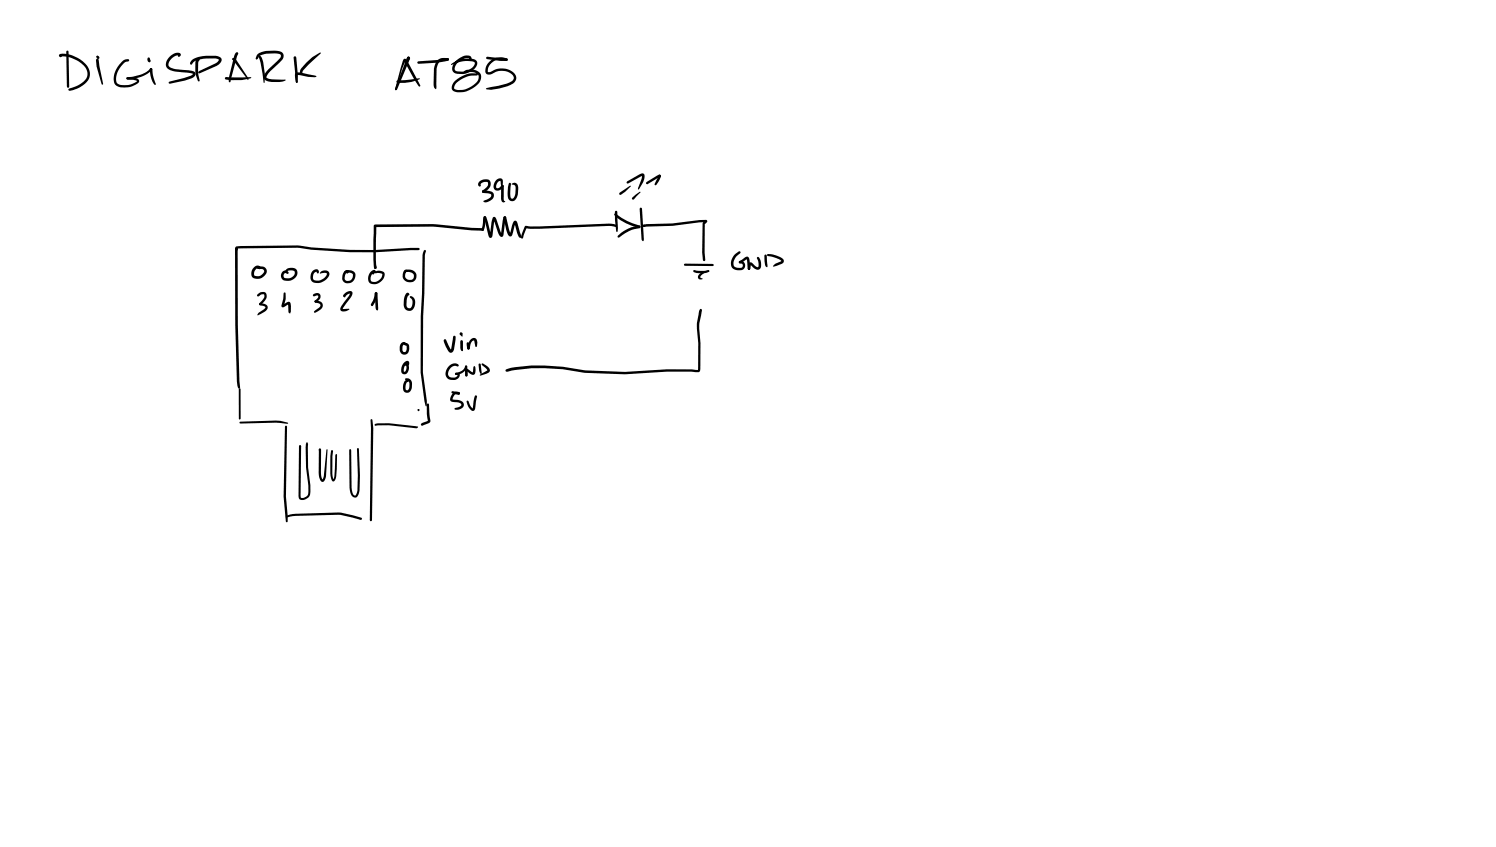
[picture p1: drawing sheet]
<svg xmlns="http://www.w3.org/2000/svg" width="449mm" height="254mm" viewBox="0 0 449 254" stroke-linecap="round" stroke-linejoin="round" font-family="sans-serif">
<g fill="#000">
<path d="M17.8 16.4l.1-.1a3.9 3.9 0 0 1 3.1 .1 7.8 7.8 0 0 1 5.9 4.9l.1 .6a3.9 3.9 0 0 1-2.3 3.8l-1.6 .9-2 .6-.5-.1-.1-.2 .3-.4a7.4 7.4 0 0 0 5.3-3.5l.1-1.1a5 5 0 0 0-3.2-3.8l-2.2-.9-2.5-.3 .1-.4 .1 .3-.4 .4-.4-.3zM20 15.3l.2-.1 .4 .3 .2 10.5-.4 .3-.3-.5zM29 16.8l.3-.1a.54 .54 0 0 1 .4 .5 .54 .54 0 0 1-.3 .5l-.4-.4h.2l-.2-.1zM29 16.8h.4v.5l-.4-.1zM28.9 17.7l.3-.1 .4 .4 1.3 7.2-.2 .2-.2-.1-1.5-5.4zM36.5 18.6l1-.7 1.2-.1v.5l-1.1 .3a6.5 6.5 0 0 0-2.7 6l.4 .5a5.9 5.9 0 0 0 5.7-.7l-.1-.2-.8-.2-1.8-.1-.4-.4 .4-.4 2.6 .3a.86 .86 0 0 1 .8 .7 .86 .86 0 0 1-.5 1 5.5 5.5 0 0 1-6.6 .4l-.3-.5a6.2 6.2 0 0 1 2.2-6.4zM44.4 17.3h.5l.3 .9-.1 .4-.3 .1-.4-.2-.2-.6zM50.8 17.1l1-.8 1.3-.5a.71 .71 0 0 1 1 .2 .71 .71 0 0 1-.3 1h-.4l.1-.7 .1 .4a3.2 3.2 0 0 0-3.1 2.9l.9 .8a13 13 0 0 0 5.2 .7l1.2 .2a1.03 1.03 0 0 1 .9 1.1 1.03 1.03 0 0 1-1 1l-2.3 .8-4.4 .9-.3-.1-.1-.4 .3-.1 4.3-1.1 1.9-.6 .8-.6-1.4-.4a13.8 13.8 0 0 1-5.6-.8 2.07 2.07 0 0 1-.3-3.6zM57.6 18a6.1 6.1 0 0 1 4.2-1.3h2.8a1.49 1.49 0 0 1 1.8 1.5l-.5 .9-1 .7-5 2.2-.4-.1-.1-.2 .4-.4 5.3-2.6 .6-.8-1.1-.4a12.7 12.7 0 0 0-6 .8l-1.3 1.1-.2-.1-.1-.4zM59.2 17.5l.3-.1 .4 .4-.4 1a13.1 13.1 0 0 0 .4 5.3l-.3 .4-.3-.3a9.8 9.8 0 0 1-.7-5.7zM69.7 17.5l.6-.1 .5 .5 3.5 5.2 .2 .8-.1 .1-4.3-5.9-.4-.1zM70.7 15.8l.4-.2 .4 .4-2.4 8.5-.2 .2-.3-.3 .1-1.5 1.6-6.2z"/>
<path d="M77.3 16.3l.6-.5a9.2 9.2 0 0 1 5.2-.6l.6 .1a1.52 1.52 0 0 1 1.3 1 1.52 1.52 0 0 1-.4 1.7l-4 3.9-.7 1.3 .7 .4 1 .2h3.9l.2 .3-.3 .1a7.1 7.1 0 0 1-4.7 .3 1.49 1.49 0 0 1-1.6-1 1.49 1.49 0 0 1 .6-1.7l4.4-4.5 .1-.9-1.2-.3a9.9 9.9 0 0 0-4.3 .3l-.9 .4-.8 1.1-.3-.4zM77.6 16.7l.5 .1 .4 .4a14 14 0 0 1 .9 7.5l-.2 .2-.2-.3a22.3 22.3 0 0 0-1.3-7.1zM88.2 17l.3-.1 .4 .3 .5 5.5-.1 1.7-.3 .4-.3-.4zM122.2 17.1h.7l.1 .3-1.1 1.8-.3 .1-.2-.3zM122.2 17.1h.6l.2 .6-3.9 9.1-.3 .3-.3-.5zM125.3 18.5l5.7-.5 3.3-.6 .4 .4-.3 .4a27.4 27.4 0 0 1-8.8 .9l-.3-.1zM131.3 18a2.35 2.35 0 0 1 1.9-.6h1.1l.4 .4-.4 .4h-2l-.9 1.1-.4 1.3-.1 5.5a.35 .35 0 0 1 0 .5 .35 .35 0 0 1-.6-.2l-.3-1.1 .2-4.7 .5-1.7zM135.3 19.2a7.8 7.8 0 0 1 7.3-1.2 1.33 1.33 0 0 1 .3 1.9 5.3 5.3 0 0 1-4.2 2.3l-1.5-.1a1.7 1.7 0 0 1-1.5-1 1.7 1.7 0 0 1 .3-1.8 4.7 4.7 0 0 1 4.8-2.6l.6 .5v.8h-.5l-.2-.5-.6-.1a4.3 4.3 0 0 0-3.1 1.7l-.5 .8a.9 .9 0 0 0-.1 1 .9 .9 0 0 0 .9 .5 5.2 5.2 0 0 0 4.4-1.1l.7-1.2v-.3l-.4-.3a9.7 9.7 0 0 0-6.6 1zM145.9 17.1l6 .4 .4 .4-.4 .4h-1.9l-3.9-.6-.3-.3zM151.6 17.7l.6-.1v.5l-.6 .1zM146.6 18.7a4.7 4.7 0 0 1 5.5-1.1l.2 .3-.4 .4-1.5-.5-1.1 .1a3.2 3.2 0 0 0-2.9 3.7h.7a5.9 5.9 0 0 1 6.7 0 1.99 1.99 0 0 1 0 3.5 14.3 14.3 0 0 1-7.9 1.7l-.2-.2 .2-.2 1.3-.3a14.2 14.2 0 0 0 6.4-1.8l.2-.2a1.3 1.3 0 0 0-.7-2.1 5 5 0 0 0-4.4-.4l-1.1 .6a1.18 1.18 0 0 1-1.3 .2 1.18 1.18 0 0 1-.7-1.1 3.6 3.6 0 0 1 1-2.6zM38 23.3l1.9-.3a9.7 9.7 0 0 0 4.6-1.8l.7-.8 .4 .1v.5a7.8 7.8 0 0 1-3.4 2.1l-2.2 .6-1.7 .2-.3-.1z"/>
<path d="M45 20.5l.5-.1 .1 .6-.5 .1zM45.1 20.5l.2-.1 .4 .3a11.4 11.4 0 0 0 1 4.5l-.1 .3a4.9 4.9 0 0 1-1.6-4.6zM67.5 23.2l7.7-.1 .1 .3a14.9 14.9 0 0 1-7.8 .3zM88.6 21.9a1.74 1.74 0 0 1 1.7-.1l4.2 .9 .4 .2-.1 .2a15.7 15.7 0 0 1-5.5-.6h-.2l.2 2.1-.3 .2-.2-.1-.3-1.3zM88.8 24.4l.4-.1v.4l-.3 .1zM91.9 18.8a10.3 10.3 0 0 1 4.2-3.1l.2 .2-.2 .3-5.1 4.9-.4 1-.5-.1 .1-1.3zM121.1 17.7a.64 .64 0 0 1 1 .4l4 7.6-.3 .3-.2-.2-4.4-7.4 .5-.1-1.1 2.4-1.6 6.1-.2 .2-.3-.2zM118.6 26.6l.3-.1 .1 .5h-.3zM119 24.2l6.8-.7 .1 .2a11.8 11.8 0 0 1-6.9 1.1zM139.1 21.4l.9-.4 1.6-.1a2.72 2.72 0 0 1 2.6 1.5l.1 1.1a4.3 4.3 0 0 1-2.6 3 5.4 5.4 0 0 1-5.8 .7 2.05 2.05 0 0 1 .7-3 7.6 7.6 0 0 1 6.6-2.1v.5a8.5 8.5 0 0 0-6.4 2.4 1.11 1.11 0 0 0-.4 1.7 6.2 6.2 0 0 0 6.9-2.5 1.54 1.54 0 0 0 .2-1.7 1.54 1.54 0 0 0-1.4-.8h-2.9zM143.8 54.5a2.14 2.14 0 0 1 3.3-.1 2.07 2.07 0 0 1-.7 2.4l-1.2 .9h-.5v-.5l1.2-1 .5-.9a.46 .46 0 0 0-.4-.7l-1.5 .3-.4 .4v.6l-.2 .1-.5-.7zM144.7 57.2l2.7 .2a1.37 1.37 0 0 1 .1 2.4 1.99 1.99 0 0 1-2.4 .7l.1-.4 1.9-.9 .3-.7-.5-.4-2.1-.3-.2-.3z"/>
<path d="M148.8 54a1.06 1.06 0 0 1 1.3-.5 1.06 1.06 0 0 1 .7 1.1l-.1 .9h-.4l-.3-1.2a1.73 1.73 0 0 0-1.2 1.9l.3 .2h.5l1.1-1 .4 .4-.3 .4 .2-.1a1.95 1.95 0 0 1-2.3 1 1.81 1.81 0 0 1 0-2.9zM150.4 55.5l.3-.1 .4 .3v4.2l.1 .3 .4 .2a.68 .68 0 0 1-.9 .2 .68 .68 0 0 1-.4-.8zM152.7 54.9h.5l.1 .3-.2 3.4 .1 .8 .5 .2 .4-.3 .4-.9 .2-2.1-.3-.7-.9-.4a1.14 1.14 0 0 1 1.4-.3 1.14 1.14 0 0 1 .5 1.3l-.1 2a1.94 1.94 0 0 1-1.7 2.1 1.32 1.32 0 0 1-1.3-1.3l.1-2.9zM185.9 57.8l3.1-2.1 .2 .1-1.7 1.7-1.2 .9h-.5zM188.1 54.4l4.1-2.3a.71 .71 0 0 1 .8 0 .71 .71 0 0 1 .4 .7l-.1 .3a6.5 6.5 0 0 1-1.5 3.5l-.3 .3-.2-.2 1.2-3.1 .1-1 .1 .1-4.3 2.4-.5-.4zM189.6 59.3a4.7 4.7 0 0 1 2.4-1.8l.1 .2-2 2.1h-.5zM193.9 54.6l3.7-2.2h.4l.3 .3-.2 .3-3.9 2.2h-.3zM197.6 52.5l.3-.1 .3 .2v.5l-.7 1.4-.9 1.1-.3-.4zM70.7 74.3h.5l.1 .8-.6-.2zM70.7 74l1.5-.2 17.1-.2a112.9 112.9 0 0 0 23.2 1.4l10.6-.7h2.4l.4 .4-.4 .3h-2.3a143.1 143.1 0 0 1-33.9-.7l-18.3 .2-.3-.1zM70.6 74.3l.3-.1 .4 .4v22.7l.6 19.1-.4 .1-.3-.9a629.4 629.4 0 0 1-.7-41.1zM112.5 79.7l.2-.2 .2 .3v.6l-.3 .2-.4-.3z"/>
<path d="M127.1 75.1l.3-.2 .4 .4-.4 1.3-.1 11.4-.4 6.9v16.8l1.1 8.5v1.5l-.2 .2-.5-1.6-1.1-8.6v-16.8l.4-6.9 .1-11.4zM145.1 65l.3-.2 .4 .4-.3 .4 .2-.2-.3 2.9-.3 .7-.3 .2-.4-.3zM145.2 64.9l.6 .1 .5 1.5 1.1 4.2h-.5l.9-5.3a.5 .5 0 0 1 .4-.4 .5 .5 0 0 1 .5 .4l1.9 4.9-.4 .1 .7-4.9 .2-.5h.6l-.7 5.5a.72 .72 0 0 1-.8 .5 .72 .72 0 0 1-.6-.7l-1.6-4.6 .5-.1-.9 5.5a.51 .51 0 0 1-.6 .2 .51 .51 0 0 1-.4-.4l-1.5-5.7zM151.2 65l.2-.1 .5 .4 .7 3.4 .6 1.5h-.3l.9-3.2a.7 .7 0 0 1 .6-.8 .7 .7 0 0 1 .8 .6l1.2 4.1-.1 .4-.3 .1-.3-.3-.6-1.2-.8-3h.4l-1 3.5a.7 .7 0 0 1-.8 .5 .7 .7 0 0 1-.6-.7l-1.3-4.9zM157.5 67.8l4.4 .1 20.7-.8 2.1 .2 .3 .4-.3 .4-2-.3-20.7 .8h-2.9l-1.4-.2 .3-.1-1.1 3-.3 .3-.3-.4 .1-.8zM184.3 64.1l.2-.1a21.1 21.1 0 0 0 7.5 3.8v.5l-.5 .1a12.7 12.7 0 0 1-7.3-4.1zM184.5 63.3l.3-.1 .4 .3 .2 4.9-.1 1-.2 .2a14.4 14.4 0 0 1-.7-6zM185.4 70.7a10.1 10.1 0 0 1 6.1-3l.5 .1-.1 .6a11.7 11.7 0 0 0-6.4 2.9l-.3-.4zM192 62.4l.2-.1 .4 .3 .5 9.1-.3 .6-.4-.5zM193 67.4l.9-.2 7.8-.2 10-1.1a.59 .59 0 0 1 .4 .7 .59 .59 0 0 1-.5 .5l-.2 .1v8.5l.2 2.3-.4 .3-.4-.3-.2-2.3 .1-8.6 .8-.9 .2 .4-1.9 .1-8.1 1-8.5 .4-.4-.4zM192.9 67.5h.6v.5h-.4l-.3-.3zM205.2 79.2l8.4-.1 .5 .4-.3 .3-8.3-.1-.4-.3z"/>
<path d="M221.7 78.3l2-1.2h.8l.3 1 .1 2.7-.2 .1-.4-.2-.3-3.1 .1 .1-2.1 1.3-.4-.4zM220.4 76.3l1.2-.9h.4v.6l-.8 .6a2.74 2.74 0 0 0-1 3.2l1 .5 1.3-.1 .3-.4-.1-.5-.9-.4-.2-.3 .4-.3h.6a1.39 1.39 0 0 1 .9 1.6 1.39 1.39 0 0 1-1.4 1.1h-1a2.11 2.11 0 0 1-1.6-3.4zM229.4 76.4l.2-.1 .4 .4 .2 3.3-.1 .2-.5-.4-.1-.5zM230.1 76.3a6.5 6.5 0 0 1 4.6 1.3 .87 .87 0 0 1 .4 .8 .87 .87 0 0 1-.6 .7l-1.6 .6-.9 .3-.1-.2 .7-.7 1.6-.7 .1-.2a8.1 8.1 0 0 0-4.2-1.5zM77.2 88.3l.8-.6 .9-.1a1.31 1.31 0 0 1 .9 2.1l-1.5 1.7h-.5l-.1-.4 1.5-1.7 .1-.7-.2-.3h-.7l-1 .6-.3-.3zM76.2 80.1a1 1 0 0 1 1.2-.5 1 1 0 0 1 .7 1l-.2 .1-.7-.2a1.74 1.74 0 0 0-.9 2.1 2.06 2.06 0 0 0 2.1-.1l.7-.8 .1-.7-.5-.3-1.6-.3 .7-.5h1a1.43 1.43 0 0 1 .9 2.4 2.65 2.65 0 0 1-4.2 .5l-.1-1.3zM77.8 91l1.4 .1a1.21 1.21 0 0 1 1.1 1.1 1.21 1.21 0 0 1-.9 1.3l-2 1.1-.2-.1 .4-.7 1.6-1 .4-.6-.4-.4-1.4-.3zM85.2 87.8h.4l.1 .2a7.6 7.6 0 0 1-.6 3.8l-.3-.3 1.3-.9 .6-.1 .3 .2 .3 1.1-.1 1.8-.2 .4-.5-.4-.1-2.4 .2 .1-1.2 .7a.52 .52 0 0 1-.7 .2 .52 .52 0 0 1-.3-.6zM84.8 81.4l.2-.1a.96 .96 0 0 1 1-.1 .96 .96 0 0 1 .5 .9l-.2 .1-.6-.3-.4 .2-.3 .7 .5 .6a2.47 2.47 0 0 0 2.6-.8l.3-.5a.68 .68 0 0 0-.7-1l-1.4 .1a.38 .38 0 0 1-.6-.1 .38 .38 0 0 1 .4-.5 2.12 2.12 0 0 1 3 .6 2.49 2.49 0 0 1-2.6 3l-1.2-.1a1.59 1.59 0 0 1-.5-2.7zM94 88.2l.5-.2a1.12 1.12 0 0 1 1.5 .3 1.12 1.12 0 0 1-.2 1.5l-.9 .9h-.5v-.5l.9-.8 .2-.6-.3-.2-1.3 .2-.1-.3zM94.4 90.2h1a1.41 1.41 0 0 1 1.4 1.1 1.41 1.41 0 0 1-.7 1.5l-1.5 1-.4-.1 .1-.4 1.4-1 .4-.7-.3-.5-1.3-.4zM94.4 90.2l.3-.1 .3 .2-.1 .4-.2 .1-.3-.3z"/>
<path d="M93.8 81.3a.98 .98 0 0 1 1.1-.6 .98 .98 0 0 1 .7 1l-.3 .3-.4-.6-.7 .6-.3 1.1 .2 .8a2.94 2.94 0 0 0 3.9-1.6v-.3l-.3-.2-1.6 .3-.2-.2a1.59 1.59 0 0 1 1.5-.9 1.59 1.59 0 0 1 1.4 1 3.5 3.5 0 0 1-5.3 2.3l-.1-.2a2.59 2.59 0 0 1 .3-2.7zM103.2 88.2a1.72 1.72 0 0 1 2.4-.7l.1 .6-.3 .8-2.6 3.7 2 .1a2.39 2.39 0 0 1-2.1 .7 .81 .81 0 0 1-.5-1.4l2.9-4-.7 .2-.8 .7v-.3v.5l-.3 .1-.4-.3zM103.4 81.3l.3-.2a.49 .49 0 0 1 .8 .3 .49 .49 0 0 1-.6 .5l-.1-.4 .3 .2-.6 .9v1.3a1.07 1.07 0 0 0 1.3 .3h.1a1.63 1.63 0 0 0 1-1.8l-.5-.5-1.3-.2a.42 .42 0 0 1-.5 .1 .42 .42 0 0 1-.2-.5 .42 .42 0 0 1 .5-.2h1.4a1.72 1.72 0 0 1 1.4 1.2 1.72 1.72 0 0 1-.6 1.8 1.83 1.83 0 0 1-2.1 .9 1.83 1.83 0 0 1-1.3-1.8l.2-1.1zM112.4 87.8l.4-.2 .4 .4-.3 1.6-1.1 2.1h-.5l-.1-.4a7.1 7.1 0 0 0 1.2-3.5zM111.2 81.5l.5-.4a.54 .54 0 0 1 .8-.1 .54 .54 0 0 1-.1 .9l-.3 .3-.4 .1 .3-1 .3 .4a1.66 1.66 0 0 0-.7 2.8 2.24 2.24 0 0 0 3-2.4l-1-.2-.9 .1a.44 .44 0 0 1-.1-.5 .44 .44 0 0 1 .5-.3 1.65 1.65 0 0 1 2.3 1.1 2.94 2.94 0 0 1-1.7 2.6 2.94 2.94 0 0 1-3.1-.3l-.2-1.5zM112.2 67.4l17.7-.2 11.6 1.1 3.2 .1 .4 .5-.3 .3-3.4-.1-11.5-1.1-17.3 .1 .3-.3-.1 12.7a.45 .45 0 0 1-.7-.4l-.1-8.5zM112.5 87.7h.5l.2 .3 .2 4.4v.4l-.3 .3-.4-.7zM121.3 81h.1a.54 .54 0 0 1 .6-.1 .54 .54 0 0 1 .3 .6l-.6 .3-.1 1.3a1.51 1.51 0 0 0 1.9 .8l.2-.1a1.14 1.14 0 0 0 .4-1.3 2.43 2.43 0 0 0-2.7-.9v-.1a1.97 1.97 0 0 1 3.2 .2 1.99 1.99 0 0 1-.3 2.6 1.99 1.99 0 0 1-2.7 0l-.2-.2a2.19 2.19 0 0 1-.3-2.9zM121.9 88l.5-.2 .4 .5-.3 .3-.4-.1h.4l-.5 1.4v1.9l.3 .5 .8 .1a2.2 2.2 0 0 0 .6-2.2l-.8-1.1a.85 .85 0 0 1 1.3 .3 2.79 2.79 0 0 1-1 3.8 1.71 1.71 0 0 1-2.1-1.9l.1-2zM208 81.1l3 .1 1.5-.2 .2 .3-.8 .5-2.5 .1-1.3-.3zM212.3 81.1l.4 .1v.3l-.4-.1zM209.8 82.2l1.1-.7 1.6-.5 .2 .3-.2 .2a3.6 3.6 0 0 0-2.3 1.3l-.1 .4 .7 .4a.88 .88 0 0 1-1.3-.1 .88 .88 0 0 1 .3-1.3z"/>
<path d="M224.8 78.8l.6-.1 1.3 1.2 .6 .2 .2-.9-.2-1.2a.58 .58 0 0 1 .1-1 2.72 2.72 0 0 1 .5 3.7 1.54 1.54 0 0 1-2.1-.6l-.7-.7 .2-.1-.3 1.4-.3 .3-.3-.2zM224.4 80.3h.4l.1 .5-.4 .1zM71.7 116.5l.5 .2v8.8l-.3 .4-.3-.4zM120.4 102.9a.89 .89 0 0 1 1.5 .3v.4l-.3 .1-.4-.4-.4 .5-.1 1.2 .4 .6 .5-.1 .3-.5 .1-1-.2-.5a.32 .32 0 0 1-.3-.5 .32 .32 0 0 1 .5-.1l.6 .5 .2 1.1a1.5 1.5 0 0 1-2 1.8l-.5-.4-.4-.9v-1.2zM121.2 108.7l.2-.1a.72 .72 0 0 1 .8-.4 .72 .72 0 0 1 .6 .7l-.2 .6-.2 .1-.3-.3-.1-.4 .2 .1a2.31 2.31 0 0 0-1 2.5h.2a1.59 1.59 0 0 0 .5-1.7l-.9-.3a1.02 1.02 0 0 1 1.4-.2 1.02 1.02 0 0 1 .3 1.4 1.41 1.41 0 0 1-1.6 1.5l-.4-.1a2.54 2.54 0 0 1 .5-3.4zM121.6 113.5a1.53 1.53 0 0 1 2 1.6l-.1 1a1.37 1.37 0 0 1-.8 1.6 1.37 1.37 0 0 1-1.7-.7 2.4 2.4 0 0 1 .9-3.1h.3l.4 .3-.6 .5-.3 .8v1.2l.4 .3a.74 .74 0 0 0 .7-.9l-.1-1.5-.3-.3-.8-.4zM133.2 101.8h.5l1.6 3.2h-.2l.8-4 .4-.3 .3 .1v1.1l-.4 2.8a.95 .95 0 0 1-.8 1.1 .95 .95 0 0 1-1.1-.7l-1.2-2.6zM135.5 117.4l2.1 .2 .4 .4-.3 .3-1.1-.1-1.1-.3zM136.5 111.9h.5v.4h-.4zM136.5 111.9a3.1 3.1 0 0 0 3-2.1l.5-.1-.1 .9a3.6 3.6 0 0 1-3.1 1.8l-.2-.1zM134.6 109.8a1.95 1.95 0 0 1 3-.2 .75 .75 0 0 1-1.1 .1 2.05 2.05 0 0 0-1.9 1.1 2.05 2.05 0 0 0 .3 2.2l1.7 .1 .7-.6-.7-.2v-.4h.8a1.05 1.05 0 0 1 .5 1.1 1.05 1.05 0 0 1-1 .8l-1.6 .1a2.03 2.03 0 0 1-1.6-1.3 2.03 2.03 0 0 1 .4-2.1zM135.9 117.9a1.46 1.46 0 0 1 2-.1v.4l-.3 .1-.9-.2a1.88 1.88 0 0 0-1 1.7l1.6 .1a1.82 1.82 0 0 1 1.8 1.2 1.19 1.19 0 0 1-.7 1.4 1.77 1.77 0 0 1-2.1 .1l1.7-.7 .4-.6-.8-.6-2-.2-.5-.3v-.9z"/>
<path d="M137.3 117.8l.6-.1v.5h-.6zM138.2 102.1l.3-.1 .4 .4v2.6l-.3 .3-.3-.2-.2-.7zM139.6 110.7l.3-.1 .3 .3v1.7l-.3 .3-.3-.3zM139.8 110.6h.5l1.5 1.1 .2-1.6 .3-.3 .3 .3v1.7a.94 .94 0 0 1-.9 .7 .94 .94 0 0 1-.9-.6l-.9-.7h.1l-.3-.1zM139.6 109.7l.2-.1 .4 .4v2.5l-.3 .4-.4-.4zM141.2 101.8a1.04 1.04 0 0 1 1.1-.5 1.04 1.04 0 0 1 .8 .9l-.1 1.8-.4-.1-.3-1.6-.3-.2-.6 .6-.5 1.9-.4 .2-.3-.5 .4-1.7zM140.4 104.1l.4 .1 .1 .2-.2 .4-.4-.1-.1-.3zM140.1 102.7l.2-.1 .4 .4 .2 1.4-.4 .4-.4-.5zM143.6 109.1l.3-.1 .3 .3 .3 2.5-.2 .4-.2-.1a3.8 3.8 0 0 1-.6-2.7zM144.5 109h.4l1.6 1.1a.98 .98 0 0 1 0 1.7l-2.1 .8-.5-.1 2.3-1.4-1.6-1.6zM151.7 110.9l.4-.2a32.8 32.8 0 0 1 11.3-1.1l5.5 .4 6.6 1.1 11.9 .4 12.6-.8 7.4 .1 2.1 .2h-.2l.1-.1a81.7 81.7 0 0 0-.4-13.7l.7-3.9 .5-.7 .3 .3-.2 1.6a15.4 15.4 0 0 0-.2 8.4v7.7l-.2 .7-.3 .3-9.5-.1-12.7 .8-12-.5a51.3 51.3 0 0 0-23.3-.3l-.4-.1zM71.9 126.5l10.9-.4 1.3 .1 2.4 .7-.2 .2-3.5-.3-10.7 .2-.2-.1z"/>
<path d="M85.6 127.7h.4l.1 .3-.3 20.9 .5 7.4-.3 .3-.3-.2-.6-7.5zM89.8 133.7h.5l-.1 .4h-.4zM89.8 133.6l.4 .1 .1 .2-.1 15.3 .6 .1 .6-.1 .7-.5 .3-.6 .1-2.6-.7-5.3-.1-6.1 .1-1 .3-.5 .3 .5v7.1l.7 5.3-.1 2.6a2.43 2.43 0 0 1-3 1.7l-.4-.4-.1-.7zM95.7 134.7l.3-.2 .3 .4-.5 .4-.2-.2zM95.7 134.6l.3-.1 .3 .4v7l.4 2 .4-1.1 .8-7.9 .2-.2 .2 .2-.5 7.9-.2 .8a.8 .8 0 0 1-.7 .9 .8 .8 0 0 1-.9-.7l-.4-1.9zM99.4 135l.4 .1 .1 .2-.2 6.7 .4 1.9h-.2l.4-1 .3-6.5 .2-.3 .3 .3-.1 4.2-.3 3a.66 .66 0 0 1-.6 .8 .66 .66 0 0 1-.7-.7l-.3-1.7v-5.2zM104.8 134.8l.2-.1 .3 .3 .2 11.8 .3 1.2 .5 .5h.4l.4-.9a82.2 82.2 0 0 0 0-13l.1-.2h.4a67.1 67.1 0 0 1 .1 13.3l-.4 1a1.14 1.14 0 0 1-1.2 .5 1.14 1.14 0 0 1-.8-.9l-.5-2.1zM111.2 125.8l.5 .1 .3 2.5-.4 27.6-.3 .3-.4-.3zM112.5 127.1l4.2-.2 8.7 1.1-.5 .4-8.2-.9-4.1 .2-.3-.3zM128.1 121.1l.3-.1 .3 .3 .4 5.1-.4 .5-2.1 .8-.4-.4 .2-.3 2-.8-.4-2.1zM140 120.2l.6 .1 .5 1.4 .8 .8 .5-3.7 .3-.3 .3 .2-.5 3.8a.7 .7 0 0 1-.4 .7 .7 .7 0 0 1-.8-.2l-.9-1.2zM85.9 154.7l2.8-.6 12.8-.4 4.4 .8 2.4 .7 .3 .4a.57 .57 0 0 1-.9 .2l-5.6-1.4-13.4 .3-2.7 .5-.3-.3z"/>
<circle cx="122.5" cy="17.4" r=".46"/>
<circle cx="134.3" cy="17.8" r=".37"/>
<circle cx="145" cy="57.5" r=".38"/>
<circle cx="70.9" cy="74.6" r=".38"/>
<circle cx="144.8" cy="68.9" r=".38"/>
<circle cx="151.4" cy="65.3" r=".4"/>
<circle cx="191.7" cy="68" r=".39"/>
<circle cx="193.2" cy="67.7" r=".35"/>
<circle cx="222" cy="78.6" r=".36"/>
<circle cx="112.6" cy="80.3" r=".35"/>
<circle cx="139.8" cy="110" r=".33"/>
<circle cx="90" cy="133.9" r=".33"/>
<circle cx="96" cy="134.9" r=".33"/>
</g>
<g fill="#000">
<path d="M138 99.8l.3-.1 .3 .2 .2 .9-.2 .2-.7-.7z" fill-rule="evenodd"/>
<path d="M138 99.9l.3-.2 .2 .8-.5-.1z" fill-rule="evenodd"/>
<path d="M125.3 122.7l.5 .2-.2 .4-.3-.3z" fill-rule="evenodd"/>
<circle cx="138.4" cy="100.1" r=".41"/>
<circle cx="125.5" cy="122.9" r=".28"/>
</g>
</svg>
